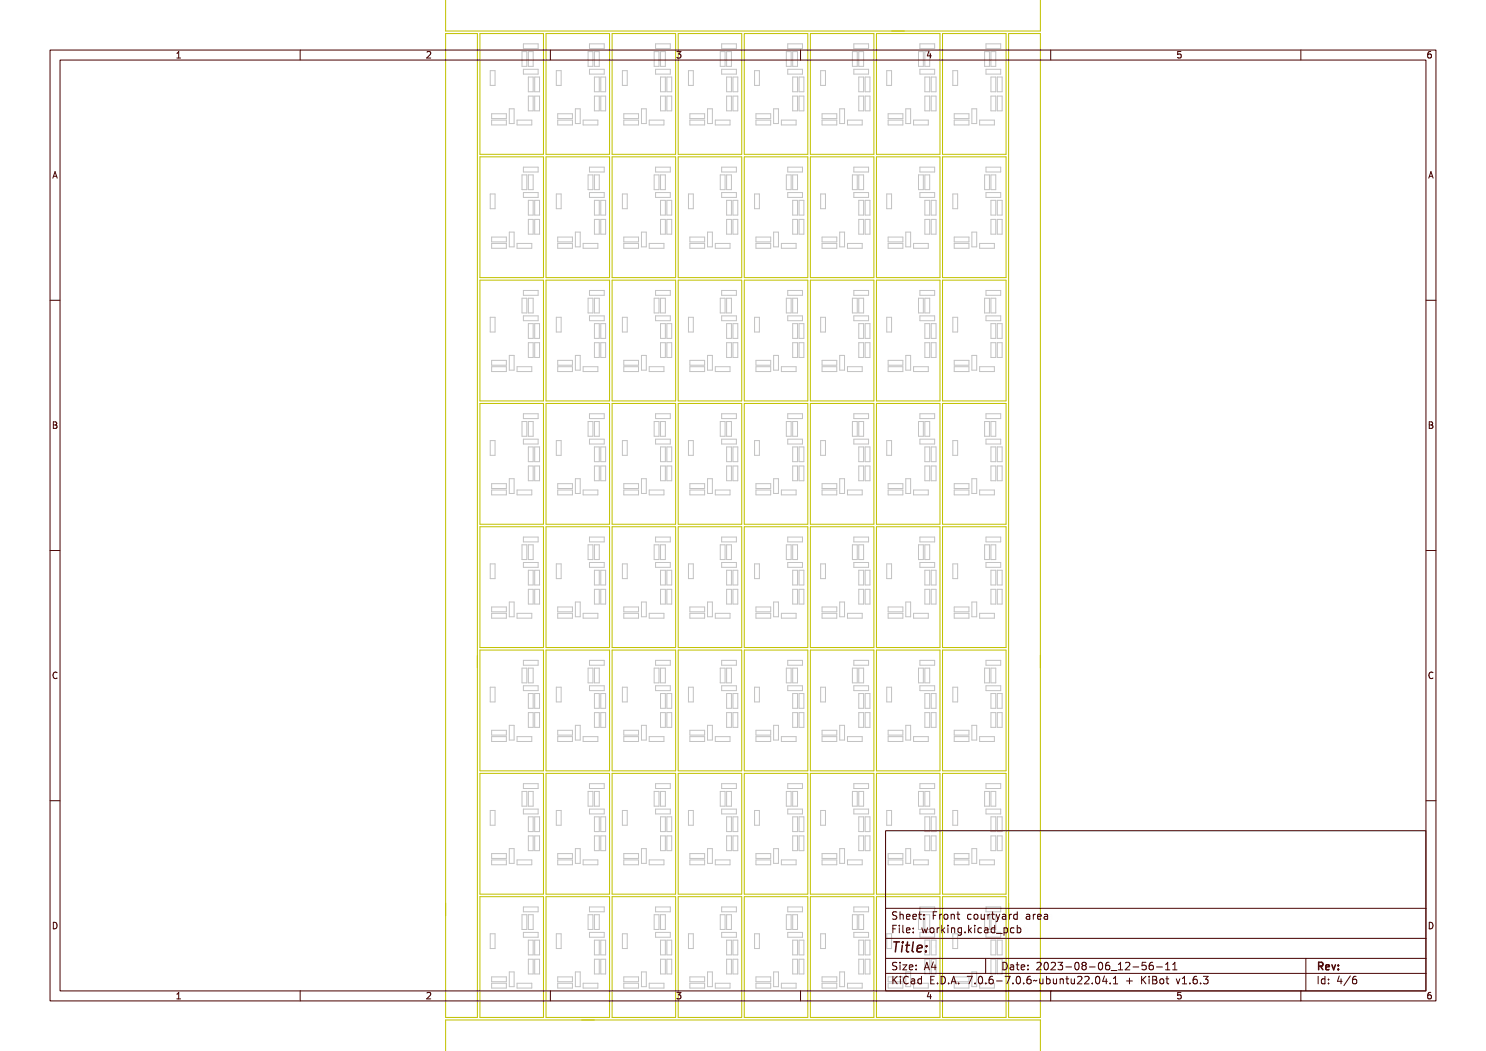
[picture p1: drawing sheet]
<svg xmlns="http://www.w3.org/2000/svg" width="297mm" height="210mm" viewBox="0 0 297 210" stroke-linecap="round" stroke-linejoin="round" font-family="sans-serif">
<defs><g id="words">
<text font-size="2.7" fill="#480000" x="178" y="190.3">Title:</text>
<g font-size="2" fill="#480000">
<text x="178" y="183.7">Sheet: Front courtyard area</text>
<text x="178" y="186.5">File: working.kicad_pcb</text>
<text x="178" y="193.9">Size: A4</text>
<text x="178" y="196.6">KiCad E.D.A. 7.0.6-7.0.6~ubuntu22.04.1 + KiBot v1.6.3</text>
<text x="200" y="193.9">Date: 2023-08-06_12-56-11</text>
<text x="263" y="196.6">Id: 4/6</text>
<text x="263" y="193.9">Rev:</text>
</g>
<g font-size="1.7" fill="#480000">
<text x="35" y="11.7">1</text>
<text x="85" y="11.7">2</text>
<text x="135" y="11.7">3</text>
<text x="185" y="11.7">4</text>
<text x="235" y="11.7">5</text>
<text x="285" y="11.7">6</text>
<text x="10.5" y="35.7">A</text>
<text x="285.5" y="35.7">A</text>
<text x="10.5" y="85.6">B</text>
<text x="285.5" y="85.6">B</text>
<text x="10.5" y="135.7">C</text>
<text x="285.5" y="135.7">C</text>
<text x="10.5" y="185.6">D</text>
<text x="285.5" y="185.6">D</text>
<text x="35" y="199.7">1</text>
<text x="85" y="199.7">2</text>
<text x="135" y="199.7">3</text>
<text x="185" y="199.7">4</text>
<text x="235" y="199.7">5</text>
<text x="285" y="199.7">6</text>
</g>
</g></defs>
<g fill="none" stroke="#c2c2c2" stroke-width=".2">
<path d="M98 14.1h.9v3h-.9zM104.3 10.3h1v3h-1zM104.6 8.8h3v.9h-3zM104.6 13.8h3v1h-3zM105.6 10.3h1v3h-1zM105.6 19.2h1v2.9h-1zM105.6 15.4h1v2.9h-1zM106.9 19.2h.9v2.9h-.9zM106.9 15.4h.9v2.9h-.9zM111.2 14.1h1v3h-1zM117.5 10.3h1v3h-1zM117.8 8.8h3v.9h-3z"/>
<path d="M117.8 13.8h3v1h-3zM118.8 10.3h1v3h-1zM118.8 15.4h1v2.9h-1zM118.8 19.2h1v2.9h-1zM120.1 15.4h.9v2.9h-.9zM120.1 19.2h.9v2.9h-.9zM124.4 14.1h1v3h-1zM130.7 10.3h1v3h-1zM131 8.8h3v.9h-3zM131 13.8h3v1h-3zM132 10.3h1v3h-1zM132 19.2h1v2.9h-1z"/>
<path d="M132 15.4h1v2.9h-1zM133.3 19.2h1v2.9h-1zM133.3 15.4h1v2.9h-1zM137.6 14.1h1v3h-1zM144 10.3h.9v3h-.9zM144.2 8.8h3v.9h-3zM144.2 13.8h3v1h-3zM145.2 10.3h1v3h-1zM145.2 19.2h1v2.9h-1zM145.2 15.4h1v2.9h-1zM146.5 15.4h1v2.9h-1zM146.5 19.2h1v2.9h-1z"/>
<path d="M150.8 14.1h1v3h-1zM157.2 10.3h.9v3h-.9zM157.4 13.8h3v1h-3zM157.4 8.8h3v.9h-3zM158.4 10.3h1v3h-1zM158.4 19.2h1v2.9h-1zM158.4 15.4h1v2.9h-1zM159.7 15.4h1v2.9h-1zM159.7 19.2h1v2.9h-1zM164 14.1h1v3h-1zM170.4 10.3h.9v3h-.9zM170.7 13.8h2.9v1h-2.9z"/>
<path d="M170.7 8.8h2.9v.9h-2.9zM171.6 10.3h1v3h-1zM171.6 19.2h1v2.9h-1zM171.6 15.4h1v2.9h-1zM172.9 19.2h1v2.9h-1zM172.9 15.4h1v2.9h-1zM177.2 14.1h1v3h-1zM183.6 10.3h.9v3h-.9zM183.9 8.8h2.9v.9h-2.9zM183.9 13.8h2.9v1h-2.9zM184.8 10.3v3h1v-3M184.8 15.4h1v2.9h-1z"/>
<path d="M184.8 19.2h1v2.9h-1zM186.1 19.2h1v2.9h-1zM186.1 15.4h1v2.9h-1zM190.4 14.1h1v3h-1zM196.8 10.3h1v3h-1zM197.1 8.8h2.9v.9h-2.9zM197.1 13.8h2.9v1h-2.9zM198.1 10.3h.9v3h-.9zM198.1 19.2h.9v2.9h-.9zM198.1 15.4h.9v2.9h-.9zM199.3 19.2h1v2.9h-1zM199.3 15.4h1v2.9h-1z"/>
<path d="M98 38.8h.9v2.9h-.9zM98.3 22.7h2.9v1h-2.9zM98.3 24h2.9v1h-2.9zM101.8 21.7h1v3h-1zM103.3 24h3v1h-3zM104.3 35h1v2.9h-1zM104.6 33.4h3v1h-3zM104.6 38.5h3v.9h-3zM105.6 35h1v2.9h-1zM111.2 38.8h1v2.9h-1zM111.5 22.7h2.9v1h-2.9zM111.5 24h2.9v1h-2.9z"/>
<path d="M115 21.7h1v3h-1zM116.5 24h3v1h-3zM117.5 35h1v2.9h-1zM117.8 33.4h3v1h-3zM117.8 38.5h3v.9h-3zM118.8 35h1v2.9h-1zM124.4 38.8h1v2.9h-1zM124.7 22.7h2.9v1h-2.9zM124.7 24h2.9v1h-2.9zM128.2 21.7h1v3h-1zM129.8 24h2.9v1h-2.9zM130.7 35h1v2.9h-1z"/>
<path d="M131 33.4h3v1h-3zM131 38.5h3v.9h-3zM132 35h1v2.9h-1zM137.6 38.8h1v2.9h-1zM137.9 22.7h2.9v1h-2.9zM137.9 24h2.9v1h-2.9zM141.4 21.7h1v3h-1zM143 24h2.9v1h-2.9zM144 35h.9v2.9h-.9zM144.2 33.4h3v1h-3zM144.2 38.5h3v.9h-3zM145.2 35h1v2.9h-1z"/>
<path d="M150.8 38.8h1v2.9h-1zM151.1 22.7h2.9v1h-2.9zM151.1 24h2.9v1h-2.9zM154.6 21.7h1v3h-1zM156.2 24h2.9v1h-2.9zM157.2 35h.9v2.9h-.9zM157.4 33.4h3v1h-3zM157.4 38.5h3v.9h-3zM158.4 35h1v2.9h-1zM164 38.8h1v2.9h-1zM164.3 22.7h2.9v1h-2.9zM164.3 24h2.9v1h-2.9z"/>
<path d="M167.8 21.7h1v3h-1zM169.4 24h2.9v1h-2.9zM170.4 35h.9v2.9h-.9zM170.7 33.4h2.9v1h-2.9zM170.7 38.5h2.9v.9h-2.9zM171.6 35h1v2.9h-1zM177.2 38.8h1v2.9h-1zM177.5 22.7h3v1h-3zM177.5 24h3v1h-3zM181 21.7h1v3h-1zM182.6 24h2.9v1h-2.9zM183.6 35h.9v2.9h-.9z"/>
<path d="M183.9 33.4h2.9v1h-2.9zM183.9 38.5h2.9v.9h-2.9zM184.8 35h1v2.9h-1zM190.4 38.8h1v2.9h-1zM190.7 22.7h3v1h-3zM190.7 24h3v1h-3zM194.2 21.7h1v3h-1zM195.8 24h2.9v1h-2.9zM196.8 35h1v2.9h-1zM197.1 33.4h2.9v1h-2.9zM197.1 38.5h2.9v.9h-2.9zM198.1 35h.9v2.9h-.9z"/>
<path d="M98.3 48.6h2.9v1h-2.9zM98.3 47.4h2.9v.9h-2.9zM101.8 46.4h1v2.9h-1zM103.3 48.6h3v1h-3zM104.3 59.6h1v2.9h-1zM104.6 58h3v1h-3zM105.6 40h1v3h-1zM105.6 43.8h1v3h-1zM105.6 59.6h1v2.9h-1zM106.9 40h.9v3h-.9zM106.9 43.8h.9v3h-.9zM111.5 47.4h2.9v.9h-2.9z"/>
<path d="M111.5 48.6h2.9v1h-2.9zM115 46.4h1v2.9h-1zM116.5 48.6h3v1h-3zM117.5 59.6h1v2.9h-1zM117.8 58h3v1h-3zM118.8 40h1v3h-1zM118.8 43.8h1v3h-1zM118.8 59.6h1v2.9h-1zM120.1 40h.9v3h-.9zM120.1 43.8h.9v3h-.9zM124.7 47.4h2.9v.9h-2.9zM124.7 48.6h2.9v1h-2.9z"/>
<path d="M128.2 46.4h1v2.9h-1zM129.8 48.6h2.9v1h-2.9zM130.7 59.6h1v2.9h-1zM131 58h3v1h-3zM132 40h1v3h-1zM132 43.8h1v3h-1zM132 59.6h1v2.9h-1zM133.3 40h1v3h-1zM133.3 43.8h1v3h-1zM137.9 47.4h2.9v.9h-2.9zM137.9 48.6h2.9v1h-2.9zM141.4 46.4h1v2.9h-1z"/>
<path d="M143 48.6h2.9v1h-2.9zM144 59.6h.9v2.9h-.9zM144.2 58h3v1h-3zM145.2 40h1v3h-1zM145.2 43.8h1v3h-1zM145.2 59.6h1v2.9h-1zM146.5 40h1v3h-1zM146.5 43.8h1v3h-1zM151.1 47.4h2.9v.9h-2.9zM151.1 48.6h2.9v1h-2.9zM154.6 46.4h1v2.9h-1zM156.2 48.6h2.9v1h-2.9z"/>
<path d="M157.2 59.6h.9v2.9h-.9zM157.4 58h3v1h-3zM158.4 40h1v3h-1zM158.4 43.8h1v3h-1zM158.4 59.6h1v2.9h-1zM159.7 40h1v3h-1zM159.7 43.8h1v3h-1zM164.3 47.4h2.9v.9h-2.9zM164.3 48.6h2.9v1h-2.9zM167.8 46.4h1v2.9h-1zM169.4 48.6h2.9v1h-2.9zM170.4 59.6h.9v2.9h-.9z"/>
<path d="M170.7 58h2.9v1h-2.9zM171.6 40h1v3h-1zM171.6 43.8h1v3h-1zM171.6 59.6h1v2.9h-1zM172.9 40h1v3h-1zM172.9 43.8h1v3h-1zM177.5 47.4h3v.9h-3zM177.5 48.6h3v1h-3zM181 46.4h1v2.9h-1zM182.6 48.6h2.9v1h-2.9zM183.6 59.6h.9v2.9h-.9zM183.9 58h2.9v1h-2.9z"/>
<path d="M184.8 40h1v3h-1zM184.8 43.8h1v3h-1zM184.8 59.6h1v2.9h-1zM186.1 40h1v3h-1zM186.1 43.8h1v3h-1zM190.7 47.4h3v.9h-3zM190.7 48.6h3v1h-3zM194.2 46.4h1v2.9h-1zM195.8 48.6h2.9v1h-2.9zM196.8 59.6h1v2.9h-1zM197.1 58h2.9v1h-2.9zM198.1 40h.9v3h-.9z"/>
<path d="M198.1 43.8h.9v3h-.9zM198.1 59.6h.9v2.9h-.9zM199.3 40h1v3h-1zM199.3 43.8h1v3h-1zM98 63.4h.9v2.9h-.9zM98.3 73.3h2.9v.9h-2.9zM98.3 72h2.9v1h-2.9zM101.8 71h1v3h-1zM103.3 73.3h3v.9h-3zM104.6 63.1h3v1h-3zM105.6 64.7h1v2.9h-1zM105.6 68.5h1v2.9h-1z"/>
<path d="M106.9 68.5h.9v2.9h-.9zM106.9 64.7h.9v2.9h-.9zM111.2 63.4h1v2.9h-1zM111.5 72h2.9v1h-2.9zM111.5 73.3h2.9v.9h-2.9zM115 71h1v3h-1zM116.5 73.3h3v.9h-3zM117.8 63.1h3v1h-3zM118.8 64.7h1v2.9h-1zM118.8 68.5h1v2.9h-1zM120.1 64.7h.9v2.9h-.9zM120.1 68.5h.9v2.9h-.9z"/>
<path d="M124.4 63.4h1v2.9h-1zM124.7 72h2.9v1h-2.9zM124.7 73.3h2.9v.9h-2.9zM128.2 71h1v3h-1zM129.8 73.3h2.9v.9h-2.9zM131 63.1h3v1h-3zM132 64.7h1v2.9h-1zM132 68.5h1v2.9h-1zM133.3 64.7h1v2.9h-1zM133.3 68.5h1v2.9h-1zM137.6 63.4h1v2.9h-1zM137.9 73.3h2.9v.9h-2.9z"/>
<path d="M137.9 72h2.9v1h-2.9zM141.4 71h1v3h-1zM143 73.3h2.9v.9h-2.9zM144.2 63.1h3v1h-3zM145.2 68.5h1v2.9h-1zM145.2 64.7h1v2.9h-1zM146.5 64.7h1v2.9h-1zM146.5 68.5h1v2.9h-1zM150.8 63.4h1v2.9h-1zM151.1 73.3h2.9v.9h-2.9zM151.1 72h2.9v1h-2.9zM154.6 71h1v3h-1z"/>
<path d="M156.2 73.3h2.9v.9h-2.9zM157.4 63.1h3v1h-3zM158.4 64.7h1v2.9h-1zM158.4 68.5h1v2.9h-1zM159.7 64.7h1v2.9h-1zM159.7 68.5h1v2.9h-1zM164 63.4h1v2.9h-1zM164.3 72h2.9v1h-2.9zM164.3 73.3h2.9v.9h-2.9zM167.8 71h1v3h-1zM169.4 73.3h2.9v.9h-2.9zM170.7 63.1h2.9v1h-2.9z"/>
<path d="M171.6 68.5h1v2.9h-1zM171.6 64.7h1v2.9h-1zM172.9 68.5h1v2.9h-1zM172.9 64.7h1v2.9h-1zM177.2 63.4h1v2.9h-1zM177.5 73.3h3v.9h-3zM177.5 72h3v1h-3zM181 71h1v3h-1zM182.6 73.3h2.9v.9h-2.9zM183.9 63.1h2.9v1h-2.9zM184.8 64.7h1v2.9h-1zM184.8 68.5h1v2.9h-1z"/>
<path d="M186.1 64.7h1v2.9h-1zM186.1 68.5h1v2.9h-1zM190.4 63.4h1v2.9h-1zM190.7 73.3h3v.9h-3zM190.7 72h3v1h-3zM194.2 71h1v3h-1zM195.8 73.3h2.9v.9h-2.9zM197.1 63.1h2.9v1h-2.9zM198.1 64.7h.9v2.9h-.9zM198.1 68.5h.9v2.9h-.9zM199.3 68.5h1v2.9h-1zM199.3 64.7h1v2.9h-1z"/>
<path d="M98 88h.9v3h-.9zM98.3 96.6h2.9v1h-2.9zM98.3 97.9h2.9v1h-2.9zM101.8 95.7h1v2.9h-1zM103.3 97.9h3v1h-3zM104.3 84.2h1v3h-1zM104.6 82.7h3v.9h-3zM104.6 87.8h3v.9h-3zM105.6 84.2h1v3h-1zM105.6 89.3h1v3h-1zM105.6 93.1h1v3h-1zM106.9 93.1h.9v3h-.9z"/>
<path d="M106.9 89.3h.9v3h-.9zM111.2 88h1v3h-1zM111.5 96.6h2.9v1h-2.9zM111.5 97.9h2.9v1h-2.9zM115 95.7h1v2.9h-1zM116.5 97.9h3v1h-3zM117.5 84.2h1v3h-1zM117.8 82.7h3v.9h-3zM117.8 87.8h3v.9h-3zM118.8 84.2h1v3h-1zM118.8 89.3h1v3h-1zM118.8 93.1h1v3h-1z"/>
<path d="M120.1 89.3h.9v3h-.9zM120.1 93.1h.9v3h-.9zM124.4 88h1v3h-1zM124.7 96.6h2.9v1h-2.9zM124.7 97.9h2.9v1h-2.9zM128.2 95.7h1v2.9h-1zM129.8 97.9h2.9v1h-2.9zM130.7 84.2h1v3h-1zM131 82.7h3v.9h-3zM131 87.8h3v.9h-3zM132 84.2h1v3h-1zM132 89.3h1v3h-1z"/>
<path d="M132 93.1h1v3h-1zM133.3 89.3h1v3h-1zM133.3 93.1h1v3h-1zM137.6 88h1v3h-1zM137.9 96.6h2.9v1h-2.9zM137.9 97.9h2.9v1h-2.9zM141.4 95.7h1v2.9h-1zM143 97.9h2.9v1h-2.9zM144 84.2h.9v3h-.9zM144.2 82.7h3v.9h-3zM144.2 87.8h3v.9h-3zM145.2 84.2h1v3h-1z"/>
<path d="M145.2 93.1h1v3h-1zM145.2 89.3h1v3h-1zM146.5 89.3h1v3h-1zM146.5 93.1h1v3h-1zM150.8 88h1v3h-1zM151.1 96.6h2.9v1h-2.9zM151.1 97.9h2.9v1h-2.9zM154.6 95.7h1v2.9h-1zM156.2 97.9h2.9v1h-2.9zM157.2 84.2h.9v3h-.9zM157.4 82.7h3v.9h-3zM157.4 87.8h3v.9h-3z"/>
<path d="M158.4 84.2h1v3h-1zM158.4 89.3h1v3h-1zM158.4 93.1h1v3h-1zM159.7 89.3h1v3h-1zM159.7 93.1h1v3h-1zM164 88h1v3h-1zM164.3 96.6h2.9v1h-2.9zM164.3 97.9h2.9v1h-2.9zM167.8 95.7h1v2.9h-1zM169.4 97.9h2.9v1h-2.9zM170.4 84.2h.9v3h-.9zM170.7 82.7h2.9v.9h-2.9z"/>
<path d="M170.7 87.8h2.9v.9h-2.9zM171.6 84.2h1v3h-1zM171.6 93.1h1v3h-1zM171.6 89.3h1v3h-1zM172.9 93.1h1v3h-1zM172.9 89.3h1v3h-1zM177.2 88h1v3h-1zM177.5 96.6h3v1h-3zM177.5 97.9h3v1h-3zM181 95.7h1v2.9h-1zM182.6 97.9h2.9v1h-2.9zM183.6 84.2h.9v3h-.9z"/>
<path d="M183.9 82.7h2.9v.9h-2.9zM183.9 87.8h2.9v.9h-2.9zM184.8 84.2h1v3h-1zM184.8 89.3h1v3h-1zM184.8 93.1h1v3h-1zM186.1 89.3h1v3h-1zM186.1 93.1h1v3h-1zM190.4 88h1v3h-1zM190.7 96.6h3v1h-3zM190.7 97.9h3v1h-3zM194.2 95.7h1v2.9h-1zM195.8 97.9h2.9v1h-2.9z"/>
<path d="M196.8 84.2h1v3h-1zM197.1 82.7h2.9v.9h-2.9zM197.1 87.8h2.9v.9h-2.9zM198.1 84.2h.9v3h-.9zM198.1 89.3h.9v3h-.9zM198.1 93.1h.9v3h-.9zM199.3 93.1h1v3h-1zM199.3 89.3h1v3h-1zM98 112.7h.9v2.9h-.9zM104.3 108.9h1v2.9h-1zM104.6 107.3h3v1h-3zM104.6 112.4h3v1h-3z"/>
<path d="M105.6 113.9h1v3h-1zM105.6 117.8h1v2.9h-1zM105.6 108.9h1v2.9h-1zM106.9 113.9h.9v3h-.9zM106.9 117.8h.9v2.9h-.9zM111.2 112.7h1v2.9h-1zM117.5 108.9h1v2.9h-1zM117.8 112.4h3v1h-3zM117.8 107.3h3v1h-3zM118.8 108.9h1v2.9h-1zM118.8 113.9h1v3h-1zM118.8 117.8h1v2.9h-1z"/>
<path d="M120.1 113.9h.9v3h-.9zM120.1 117.8h.9v2.9h-.9zM124.4 112.7h1v2.9h-1zM130.7 108.9h1v2.9h-1zM131 107.3h3v1h-3zM131 112.4h3v1h-3zM132 113.9h1v3h-1zM132 108.9h1v2.9h-1zM132 117.8h1v2.9h-1zM133.3 113.9h1v3h-1zM133.3 117.8h1v2.9h-1zM137.6 112.7h1v2.9h-1z"/>
<path d="M144 108.9h.9v2.9h-.9zM144.2 112.4h3v1h-3zM144.2 107.3h3v1h-3zM145.2 113.9h1v3h-1zM145.2 117.8h1v2.9h-1zM145.2 108.9h1v2.9h-1zM146.5 113.9h1v3h-1zM146.5 117.8h1v2.9h-1zM150.8 112.7h1v2.9h-1zM157.2 108.9h.9v2.9h-.9zM157.4 112.4h3v1h-3zM157.4 107.3h3v1h-3z"/>
<path d="M158.4 113.9h1v3h-1zM158.4 117.8h1v2.9h-1zM158.4 108.9h1v2.9h-1zM159.7 113.9h1v3h-1zM159.7 117.8h1v2.9h-1zM164 112.7h1v2.9h-1zM170.4 108.9h.9v2.9h-.9zM170.7 112.4h2.9v1h-2.9zM170.7 107.3h2.9v1h-2.9zM171.6 113.9h1v3h-1zM171.6 117.8h1v2.9h-1zM171.6 108.9h1v2.9h-1z"/>
<path d="M172.9 113.9h1v3h-1zM172.9 117.8h1v2.9h-1zM177.2 112.7h1v2.9h-1zM183.6 108.9h.9v2.9h-.9zM183.9 107.3h2.9v1h-2.9zM183.9 112.4h2.9v1h-2.9zM184.8 113.9h1v3h-1zM184.8 108.9h1v2.9h-1zM184.8 117.8h1v2.9h-1zM186.1 113.9h1v3h-1zM186.1 117.8h1v2.9h-1zM190.4 112.7h1v2.9h-1z"/>
<path d="M196.8 108.9h1v2.9h-1zM197.1 107.3h2.9v1h-2.9zM197.1 112.4h2.9v1h-2.9zM198.1 113.9h.9v3h-.9zM198.1 108.9h.9v2.9h-.9zM198.1 117.8h.9v2.9h-.9zM199.3 113.9h1v3h-1zM199.3 117.8h1v2.9h-1zM98 137.3h.9v3h-.9zM98.3 122.6h2.9v.9h-2.9zM98.3 121.3h2.9v1h-2.9zM101.8 120.3h1v2.9h-1z"/>
<path d="M103.3 122.6h3v.9h-3zM104.3 133.5h1v2.9h-1zM104.6 137h3v1h-3zM104.6 132h3v.9h-3zM105.6 133.5h1v2.9h-1zM105.6 138.6h1v2.9h-1zM106.9 138.6h.9v2.9h-.9zM111.2 137.3h1v3h-1zM111.5 121.3h2.9v1h-2.9zM111.5 122.6h2.9v.9h-2.9zM115 120.3h1v2.9h-1zM116.5 122.6h3v.9h-3z"/>
<path d="M117.5 133.5h1v2.9h-1zM117.8 137h3v1h-3zM117.8 132h3v.9h-3zM118.8 133.5h1v2.9h-1zM118.8 138.6h1v2.9h-1zM120.1 138.6h.9v2.9h-.9zM124.4 137.3h1v3h-1zM124.7 121.3h2.9v1h-2.9zM124.7 122.6h2.9v.9h-2.9zM128.2 120.3h1v2.9h-1zM129.8 122.6h2.9v.9h-2.9zM130.7 133.5h1v2.9h-1z"/>
<path d="M131 137h3v1h-3zM131 132h3v.9h-3zM132 133.5h1v2.9h-1zM132 138.6h1v2.9h-1zM133.3 138.6h1v2.9h-1zM137.6 137.3h1v3h-1zM137.9 122.6h2.9v.9h-2.9zM137.9 121.3h2.9v1h-2.9zM141.4 120.3h1v2.9h-1zM143 122.6h2.9v.9h-2.9zM144 133.5h.9v2.9h-.9zM144.2 137h3v1h-3z"/>
<path d="M144.2 132h3v.9h-3zM145.2 133.5h1v2.9h-1zM145.2 138.6h1v2.9h-1zM146.5 138.6h1v2.9h-1zM150.8 137.3h1v3h-1zM151.1 122.6h2.9v.9h-2.9zM151.1 121.3h2.9v1h-2.9zM154.6 120.3h1v2.9h-1zM156.2 122.6h2.9v.9h-2.9zM157.2 133.5h.9v2.9h-.9zM157.4 137h3v1h-3zM157.4 132h3v.9h-3z"/>
<path d="M158.4 133.5h1v2.9h-1zM158.4 138.6h1v2.9h-1zM159.7 138.6h1v2.9h-1zM164 137.3h1v3h-1zM164.3 122.6h2.9v.9h-2.9zM164.3 121.3h2.9v1h-2.9zM167.8 120.3h1v2.9h-1zM169.4 122.6h2.9v.9h-2.9zM170.4 133.5h.9v2.9h-.9zM170.7 137h2.9v1h-2.9zM170.7 132h2.9v.9h-2.9zM171.6 133.5h1v2.9h-1z"/>
<path d="M171.6 138.6h1v2.9h-1zM172.9 138.6h1v2.9h-1zM177.2 137.3h1v3h-1zM177.5 122.6h3v.9h-3zM177.5 121.3h3v1h-3zM181 120.3h1v2.9h-1zM182.6 122.6h2.9v.9h-2.9zM183.6 133.5h.9v2.9h-.9zM183.9 137h2.9v1h-2.9zM183.9 132h2.9v.9h-2.9zM184.8 133.5h1v2.9h-1zM184.8 138.6h1v2.9h-1z"/>
<path d="M186.1 138.6h1v2.9h-1zM190.4 137.3h1v3h-1zM190.7 122.6h3v.9h-3zM190.7 121.3h3v1h-3zM194.2 120.3h1v2.9h-1zM195.8 122.6h2.9v.9h-2.9zM196.8 133.5h1v2.9h-1zM197.1 137h2.9v1h-2.9zM197.1 132h2.9v.9h-2.9zM198.1 133.5h.9v2.9h-.9zM198.1 138.6h.9v2.9h-.9zM199.3 138.6h1v2.9h-1z"/>
<path d="M98.3 147.2h2.9v1h-2.9zM98.3 145.9h2.9v1h-2.9zM101.8 144.9h1v3h-1zM103.3 147.2h3v1h-3zM104.3 158.1h1v3h-1zM104.6 156.6h3v1h-3zM105.6 158.1h1v3h-1zM105.6 142.4h1v2.9h-1zM106.9 142.4h.9v2.9h-.9zM111.5 145.9h2.9v1h-2.9zM111.5 147.2h2.9v1h-2.9zM115 144.9h1v3h-1z"/>
<path d="M116.5 147.2h3v1h-3zM117.5 158.1h1v3h-1zM117.8 156.6h3v1h-3zM118.8 142.4h1v2.9h-1zM118.8 158.1h1v3h-1zM120.1 142.4h.9v2.9h-.9zM124.7 147.2h2.9v1h-2.9zM124.7 145.9h2.9v1h-2.9zM128.2 144.9h1v3h-1zM129.8 147.2h2.9v1h-2.9zM130.7 158.1h1v3h-1zM131 156.6h3v1h-3z"/>
<path d="M132 142.4h1v2.9h-1zM132 158.1h1v3h-1zM133.3 142.4h1v2.9h-1zM137.9 147.2h2.9v1h-2.9zM137.9 145.9h2.9v1h-2.9zM141.4 144.9h1v3h-1zM143 147.2h2.9v1h-2.9zM144 158.1h.9v3h-.9zM144.2 156.6h3v1h-3zM145.2 158.1h1v3h-1zM145.2 142.4h1v2.9h-1zM146.5 142.4h1v2.9h-1z"/>
<path d="M151.1 147.2h2.9v1h-2.9zM151.1 145.9h2.9v1h-2.9zM154.6 144.9h1v3h-1zM156.2 147.2h2.9v1h-2.9zM157.2 158.1h.9v3h-.9zM157.4 156.6h3v1h-3zM158.4 158.1h1v3h-1zM158.4 142.4h1v2.9h-1zM159.7 142.4h1v2.9h-1zM164.3 147.2h2.9v1h-2.9zM164.3 145.9h2.9v1h-2.9zM167.8 144.9h1v3h-1z"/>
<path d="M169.4 147.2h2.9v1h-2.9zM170.4 158.1h.9v3h-.9zM170.7 156.6h2.9v1h-2.9zM171.6 158.1h1v3h-1zM171.6 142.4h1v2.9h-1zM172.9 142.4h1v2.9h-1zM177.5 147.2h3v1h-3zM177.5 145.9h3v1h-3zM181 144.9h1v3h-1zM182.6 147.2h2.9v1h-2.9zM183.6 158.1h.9v3h-.9zM183.9 156.6h2.9v1h-2.9z"/>
<path d="M184.8 142.4h1v2.9h-1zM184.8 158.1h1v3h-1zM186.1 142.4h1v2.9h-1zM190.7 147.2h3v1h-3zM190.7 145.9h3v1h-3zM194.2 144.9h1v3h-1zM195.8 147.2h2.9v1h-2.9zM196.8 158.1h1v3h-1zM197.1 156.6h2.9v1h-2.9zM198.1 142.4h.9v2.9h-.9zM198.1 158.1h.9v3h-.9zM199.3 142.4h1v2.9h-1z"/>
<path d="M98 162h.9v2.9h-.9zM98.3 170.6h2.9v.9h-2.9zM98.3 171.8h2.9v1h-2.9zM101.8 169.6h1v2.9h-1zM103.3 171.8h3v1h-3zM104.6 161.7h3v.9h-3zM105.6 167h1v3h-1zM105.6 163.2h1v3h-1zM106.9 167h.9v3h-.9zM106.9 163.2h.9v3h-.9zM111.2 162h1v2.9h-1zM111.5 170.6h2.9v.9h-2.9z"/>
<path d="M111.5 171.8h2.9v1h-2.9zM115 169.6h1v2.9h-1zM116.5 171.8h3v1h-3zM117.8 161.7h3v.9h-3zM118.8 163.2h1v3h-1zM118.8 167h1v3h-1zM120.1 163.2h.9v3h-.9zM120.1 167h.9v3h-.9zM124.4 162h1v2.9h-1zM124.7 170.6h2.9v.9h-2.9zM124.7 171.8h2.9v1h-2.9zM128.2 169.6h1v2.9h-1z"/>
<path d="M129.8 171.8h2.9v1h-2.9zM131 161.7h3v.9h-3zM132 163.2h1v3h-1zM132 167h1v3h-1zM133.3 163.2h1v3h-1zM133.3 167h1v3h-1zM137.6 162h1v2.9h-1zM137.9 170.6h2.9v.9h-2.9zM137.9 171.8h2.9v1h-2.9zM141.4 169.6h1v2.9h-1zM143 171.8h2.9v1h-2.9zM144.2 161.7h3v.9h-3z"/>
<path d="M145.2 167h1v3h-1zM145.2 163.2h1v3h-1zM146.5 163.2h1v3h-1zM146.5 167h1v3h-1zM150.8 162h1v2.9h-1zM151.1 170.6h2.9v.9h-2.9zM151.1 171.8h2.9v1h-2.9zM154.6 169.6h1v2.9h-1zM156.2 171.8h2.9v1h-2.9zM157.4 161.7h3v.9h-3zM158.4 163.2h1v3h-1zM158.4 167h1v3h-1z"/>
<path d="M159.7 163.2h1v3h-1zM159.7 167h1v3h-1zM164 162h1v2.9h-1zM164.3 170.6h2.9v.9h-2.9zM164.3 171.8h2.9v1h-2.9zM167.8 169.6h1v2.9h-1zM169.4 171.8h2.9v1h-2.9zM170.7 161.7h2.9v.9h-2.9zM171.6 167h1v3h-1zM171.6 163.2h1v3h-1zM172.9 167h1v3h-1zM172.9 163.2h1v3h-1z"/>
<path d="M177.2 162h1v2.9h-1zM177.5 170.6h3v.9h-3zM177.5 171.8h3v1h-3zM181 169.6h1v2.9h-1zM182.6 171.8h2.9v1h-2.9zM183.9 161.7h2.9v.9h-2.9zM184.8 163.2h1v3h-1zM184.8 167h1v3h-1zM186.1 167h1v3h-1zM186.1 163.2h1v3h-1zM190.4 162h1v2.9h-1zM190.7 170.6h3v.9h-3z"/>
<path d="M190.7 171.8h3v1h-3zM194.2 169.6h1v2.9h-1zM195.8 171.8h2.9v1h-2.9zM197.1 161.7h2.9v.9h-2.9zM198.1 163.2h.9v3h-.9zM198.1 167h.9v3h-.9zM199.3 167h1v3h-1zM199.3 163.2h1v3h-1zM98 186.6h.9v2.9h-.9zM98.3 196.5h2.9v.9h-2.9zM98.3 195.2h2.9v1h-2.9zM101.8 194.2h1v3h-1z"/>
<path d="M103.3 196.5h3v.9h-3zM104.3 182.8h1v2.9h-1zM104.6 186.3h3v1h-3zM104.6 181.2h3v1h-3zM105.6 191.7h1v2.9h-1zM105.6 182.8h1v2.9h-1zM105.6 187.9h1v2.9h-1zM106.9 191.7h.9v2.9h-.9zM106.9 187.9h.9v2.9h-.9zM111.2 186.6h1v2.9h-1zM111.5 195.2h2.9v1h-2.9zM111.5 196.5h2.9v.9h-2.9z"/>
<path d="M115 194.2h1v3h-1zM116.5 196.5h3v.9h-3zM117.5 182.8h1v2.9h-1zM117.8 186.3h3v1h-3zM117.8 181.2h3v1h-3zM118.8 182.8h1v2.9h-1zM118.8 187.9h1v2.9h-1zM118.8 191.7h1v2.9h-1zM120.1 187.9h.9v2.9h-.9zM120.1 191.7h.9v2.9h-.9zM124.4 186.6h1v2.9h-1zM124.7 195.2h2.9v1h-2.9z"/>
<path d="M124.7 196.5h2.9v.9h-2.9zM128.2 194.2h1v3h-1zM129.8 196.5h2.9v.9h-2.9zM130.7 182.8h1v2.9h-1zM131 186.3h3v1h-3zM131 181.2h3v1h-3zM132 191.7h1v2.9h-1zM132 182.8h1v2.9h-1zM132 187.9h1v2.9h-1zM133.3 191.7h1v2.9h-1zM133.3 187.9h1v2.9h-1zM137.6 186.6h1v2.9h-1z"/>
<path d="M137.9 195.2h2.9v1h-2.9zM137.9 196.5h2.9v.9h-2.9zM141.4 194.2h1v3h-1zM143 196.5h2.9v.9h-2.9zM144 182.8h.9v2.9h-.9zM144.2 186.3h3v1h-3zM144.2 181.2h3v1h-3zM145.2 191.7h1v2.9h-1zM145.2 187.9h1v2.9h-1zM145.2 182.8h1v2.9h-1zM146.5 187.9h1v2.9h-1zM146.5 191.7h1v2.9h-1z"/>
<path d="M150.8 186.6h1v2.9h-1zM151.1 195.2h2.9v1h-2.9zM151.1 196.5h2.9v.9h-2.9zM154.6 194.2h1v3h-1zM156.2 196.5h2.9v.9h-2.9zM157.2 182.8h.9v2.9h-.9zM157.4 186.3h3v1h-3zM157.4 181.2h3v1h-3zM158.4 191.7h1v2.9h-1zM158.4 182.8h1v2.9h-1zM158.4 187.9h1v2.9h-1zM159.7 187.9h1v2.9h-1z"/>
<path d="M159.7 191.7h1v2.9h-1zM164 186.6h1v2.9h-1zM164.3 195.2h2.9v1h-2.9zM164.3 196.5h2.9v.9h-2.9zM167.8 194.2h1v3h-1zM169.4 196.5h2.9v.9h-2.9zM170.4 182.8h.9v2.9h-.9zM170.7 186.3h2.9v1h-2.9zM170.7 181.2h2.9v1h-2.9zM171.6 191.7h1v2.9h-1zM171.6 187.9h1v2.9h-1zM171.6 182.8h1v2.9h-1z"/>
<path d="M172.9 191.7h1v2.9h-1zM172.9 187.9h1v2.9h-1zM177.2 189.5v-2.9h1v2.9M177.5 196.5v.9h3v-.9M181 194.2v3M182 194.2v3M182.6 196.5v.9h2.9v-.9M183.6 182.8v2.9M183.9 182.2v-1h2.9v1M184.5 182.8v2.9M184.8 182.8v2.9M184.8 191.7v2.9"/>
<path d="M185.8 182.8v2.9M185.8 191.7v2.9M186.1 191.7v2.9M187.1 191.7v2.9M190.4 186.6v2.9h1v-2.9M190.7 196.5v.9h3v-.9M194.2 197.2v-3h1v3M195.8 196.5v.9h2.9v-.9M196.8 182.8v2.9M197.1 182.2v-1h2.9v1M197.8 182.8v2.9M198.1 194.6v-2.9h.9v2.9"/>
<path d="M198.1 182.8v2.9M198.1 187.9h.9v2.9h-.9zM199 182.8v2.9M199.3 187.9h1v2.9h-1zM200.3 191.7h-1v2.9"/>
</g>
<g fill="none" stroke="#c2c200" stroke-width=".2">
<path d="M89.1 -.1v6.3h118.8v-6.2M89.1 6.7h6.3v196.6h-6.3zM95.9 6.7h12.7v24.1h-12.7zM109.1 6.7h12.7v24.1h-12.7zM122.3 6.7h12.7v24.1h-12.7zM135.5 6.7h12.7v24.1h-12.7zM148.8 6.7h12.7v24.1h-12.7zM162 6.7h12.7v24.1h-12.7zM175.2 6.7h12.7v24.1h-12.7zM188.4 6.7h12.7v24.1h-12.7zM201.6 6.7h6.3v196.6h-6.3zM95.9 31.3h12.7v24.2h-12.7z"/>
<path d="M109.1 31.3h12.7v24.2h-12.7zM122.3 31.3h12.7v24.2h-12.7zM135.5 31.3h12.7v24.2h-12.7zM148.8 31.3h12.7v24.2h-12.7zM162 31.3h12.7v24.2h-12.7zM175.2 31.3h12.7v24.2h-12.7zM188.4 31.3h12.7v24.2h-12.7zM95.9 56h12.7v24.1h-12.7zM109.1 56h12.7v24.1h-12.7zM122.3 56h12.7v24.1h-12.7zM135.5 56h12.7v24.1h-12.7zM148.8 56h12.7v24.1h-12.7z"/>
<path d="M162 56h12.7v24.1h-12.7zM175.2 56h12.7v24.1h-12.7zM188.4 56h12.7v24.1h-12.7zM95.9 80.6h12.7v24.2h-12.7zM109.1 80.6h12.7v24.2h-12.7zM122.3 80.6h12.7v24.2h-12.7zM135.5 80.6h12.7v24.2h-12.7zM148.8 80.6h12.7v24.2h-12.7zM162 80.6h12.7v24.2h-12.7zM175.2 80.6h12.7v24.2h-12.7zM188.4 80.6h12.7v24.2h-12.7zM95.9 105.3h12.7v24.1h-12.7z"/>
<path d="M109.1 105.3h12.7v24.1h-12.7zM122.3 105.3h12.7v24.1h-12.7zM135.5 105.3h12.7v24.1h-12.7zM148.8 105.3h12.7v24.1h-12.7zM162 105.3h12.7v24.1h-12.7zM175.2 105.3h12.7v24.1h-12.7zM188.4 105.3h12.7v24.1h-12.7zM95.9 129.9h12.7v24.1h-12.7zM109.1 129.9h12.7v24.1h-12.7zM122.3 129.9h12.7v24.1h-12.7zM135.5 129.9h12.7v24.1h-12.7zM148.8 129.9h12.7v24.1h-12.7z"/>
<path d="M162 129.9h12.7v24.1h-12.7zM175.2 129.9h12.7v24.1h-12.7zM188.4 129.9h12.7v24.1h-12.7zM95.9 154.5h12.7v24.2h-12.7zM109.1 154.5h12.7v24.2h-12.7zM122.3 154.5h12.7v24.2h-12.7zM135.5 154.5h12.7v24.2h-12.7zM148.8 154.5h12.7v24.2h-12.7zM162 154.5h12.7v24.2h-12.7zM175.2 154.5h12.7v24.2h-12.7zM188.4 154.5h12.7v24.2h-12.7zM95.9 179.2h12.7v24.1h-12.7z"/>
<path d="M109.1 179.2h12.7v24.1h-12.7zM122.3 179.2h12.7v24.1h-12.7zM135.5 179.2h12.7v24.1h-12.7zM148.8 179.2h12.7v24.1h-12.7zM162 179.2h12.7v24.1h-12.7zM175.2 179.2h12.7v24.1h-12.7zM188.4 179.2h12.7v24.1h-12.7zM89.1 210.1v-6.3h118.8v6.3"/>
</g>
<g fill="none" stroke="#480000" stroke-width=".2">
<path d="M10 10h277v190h-277zM12 12h273v186h-273zM60 10v2M110 10v2M160 10v2M210 10v2M260 10v2M10 60h2M285 60h2M10 110h2M285 110h2M10 160h2"/>
<path d="M285 160h2M177 166h108v32h-108zM60 198v2M110 198v2M160 198v2M177 181.5h108M177 187.5h108M177 191.5h108M177 194.5h108M178.1 195.2h.2v.6l.6-.6h.3l-.6 .6 .6 .8h-.2l-.5-.7-.2 .2v.5h-.2zM178.2 185h.9v.2h-.7v.4h.6v.2h-.6v.7h-.2zM178.3 182.4l.5-.1h.2v.2a.31 .31 0 0 0-.5-.1 .31 .31 0 0 0 0 .5 .5 .5 0 0 1 .6 .6 .5 .5 0 0 1-.8 .2l-.1-.2a.34 .34 0 0 0 .4 .1 .34 .34 0 0 0 .1-.5 .47 .47 0 0 1-.5-.2 .47 .47 0 0 1 .1-.5z"/>
<path d="M178.3 192.5l.5-.1h.2v.2a.31 .31 0 0 0-.5-.1 .31 .31 0 0 0 0 .5 .5 .5 0 0 1 .6 .6 .5 .5 0 0 1-.8 .2l-.1-.2a.34 .34 0 0 0 .4 .1 .34 .34 0 0 0 .1-.5 .47 .47 0 0 1-.5-.2 .47 .47 0 0 1 .1-.5zM179.4 182.2h.2v.6a.35 .35 0 0 1 .4-.1 .35 .35 0 0 1 .2 .4v.6h-.2v-.8h-.4v.8h-.2zM179.5 185.4h.4v.9h.4v.2h-.9v-.2h.3v-.8h-.2zM179.5 192.8h.4v.9h.4v.1h-.9v-.1h.3v-.8h-.2zM179.5 195.6h.4v.9h.4v.1h-.9v-.1h.3v-.8h-.2zM179.7 184.9h.2v.3h-.2zM179.7 192.3h.2v.3h-.2zM179.7 195.1h.2v.3h-.2zM180.6 184.9h.4v1.3l.4 .1v.2l-.5-.2v-1.2h-.3zM180.6 192.8h.8l-.6 .9h.6v.1h-.8l.6-.9h-.6zM180.7 182.8l.1-.1a.49 .49 0 0 1 .5 0 .49 .49 0 0 1 .2 .5h-.8a.42 .42 0 0 0 .3 .4 .42 .42 0 0 0 .4-.1 .47 .47 0 0 1-.4 .3 .47 .47 0 0 1-.4-.3zM180.7 195.4a.4 .4 0 0 1 .4-.3 .4 .4 0 0 1 .4 .3 .56 .56 0 0 0-.8 .4 .56 .56 0 0 0 .5 .7l.3-.1a.43 .43 0 0 1-.5 .3 .43 .43 0 0 1-.4-.4v-.6z"/>
<path d="M180.8 182.9l.4-.1 .1 .3h-.6zM181.8 195.6l.3-.1a.43 .43 0 0 1 .5 .5v.6h-.1v-.1a.38 .38 0 0 1-.5 .2 .38 .38 0 0 1-.2-.5 .38 .38 0 0 1 .4-.2h.3a.35 .35 0 0 0-.3-.4 .35 .35 0 0 0-.4 .2zM181.9 182.8l.1-.1a.49 .49 0 0 1 .5 0 .49 .49 0 0 1 .2 .5h-.8a.42 .42 0 0 0 .3 .4 .42 .42 0 0 0 .5-.1 .47 .47 0 0 1-.5 .3 .47 .47 0 0 1-.4-.3zM181.9 185.5l.1-.1a.49 .49 0 0 1 .5 0 .49 .49 0 0 1 .2 .5h-.8a.42 .42 0 0 0 .3 .4 .42 .42 0 0 0 .5-.1 .47 .47 0 0 1-.5 .3 .47 .47 0 0 1-.4-.3zM181.9 192.9l.1-.1a.49 .49 0 0 1 .5 0 .49 .49 0 0 1 .2 .5h-.8a.42 .42 0 0 0 .3 .4 .42 .42 0 0 0 .5-.1 .47 .47 0 0 1-.5 .3 .47 .47 0 0 1-.4-.3zM182 196.2l.5-.1a.31 .31 0 0 1-.2 .4 .31 .31 0 0 1-.4-.1zM182 182.9l.4-.1 .1 .3h-.6zM182 185.6l.4-.1 .1 .3h-.6zM182 193l.4-.1 .1 .3h-.6zM183 195.7l.4-.2 .2 .2v-.6h.2v1.5h-.2v-.1a.42 .42 0 0 1-.5 .1 .42 .42 0 0 1-.2-.5zM183.2 195.8l.1-.1a.4 .4 0 0 1 .3 .4 .4 .4 0 0 1-.3 .4l-.2-.2zM183.2 182.3h.2v.4h.4v.1h-.4v.7l.4 .1v.1h-.4l-.1-.1-.1-.8h-.3v-.1h.3z"/>
<path d="M183.3 185.4h.2v.3h-.2zM183.3 186.2h.2v.3h-.2zM183.3 192.8h.2v.3h-.2zM183.3 193.6h.2v.2h-.2zM184.5 182.7h.2v.3h-.2zM184.5 183.5h.2v.2h-.2zM185.2 185.4h.2l.2 .8 .1-.5h.2l.2 .5 .1-.8h.2l-.2 1.1h-.2l-.2-.7-.2 .7h-.1zM185.4 195.2h.9v.2h-.7v.4h.6v.2h-.6v.5h.7v.1h-.9zM185.7 192.4h.2l.5 1.4h-.2l-.1-.3h-.5l-.1 .3h-.2zM185.8 192.6l.2 .7h-.4zM186.6 182.3h.9v.2h-.7v.4h.6v.2h-.6v.6h-.2zM186.8 185.6l.1-.1a.39 .39 0 0 1 .4 .4 .39 .39 0 0 1-.4 .4l-.1-.2z"/>
<path d="M186.9 196.4h.2v.2h-.2zM187.1 192.4h.2v.9h.2v.2h-.2v.3h-.2v-.3h-.6zM187.1 192.6v.7h-.4zM187.8 195.2a.76 .76 0 0 1 .9 .7 .76 .76 0 0 1-.9 .7zM188 195.4a.57 .57 0 0 1 .5 .5 .57 .57 0 0 1-.5 .6zM188 182.7h.2v.2v-.1a.29 .29 0 0 1 .3-.2 .29 .29 0 0 1 .3 .3 .37 .37 0 0 0-.5-.1 .37 .37 0 0 0-.1 .4v.5h-.2zM188 185.4h.2v.2v-.1a.29 .29 0 0 1 .3-.2 .29 .29 0 0 1 .3 .3 .37 .37 0 0 0-.5-.1 .37 .37 0 0 0-.1 .4v.6h-.2zM189.1 184.9h.1v.9l.5-.4h.2l-.4 .4 .5 .7h-.2l-.4-.6-.2 .1v.5h-.1zM189.2 182.9l.1-.1a.39 .39 0 0 1 .4 .4 .39 .39 0 0 1-.4 .4l-.1-.2zM189.3 196.4h.3v.2h-.3zM190.2 182.7h.2v.1a.35 .35 0 0 1 .4-.1 .35 .35 0 0 1 .3 .4v.6h-.2l-.1-.8h-.3l-.1 .8h-.2zM190.3 185.4h.4v.9h.4v.2h-.9v-.2h.4v-.8h-.3z"/>
<path d="M190.5 195.2h.3l.4 1.4h-.2l-.1-.3h-.5l-.1 .3h-.2zM190.6 184.9h.1v.3h-.1zM190.6 195.4l.2 .7h-.4zM191.4 185.4h.2v.1a.35 .35 0 0 1 .4-.1 .35 .35 0 0 1 .3 .4v.7h-.2l-.1-.9h-.3l-.1 .9h-.2zM191.7 182.3h.1v.4h.4v.1h-.4v.7l.4 .1v.1h-.4l-.1-.1v-.8h-.3v-.1h.3zM191.7 196.4h.3v.2h-.3zM192.7 185.5l.3-.2 .3 .2v-.1h.2v1a.53 .53 0 0 1-.8 .4v-.2a.36 .36 0 0 0 .4 .1 .36 .36 0 0 0 .2-.4l-.1 .1a.53 .53 0 0 1-.7-.3 .53 .53 0 0 1 .2-.6zM192.8 185.6l.1-.1a.39 .39 0 0 1 .4 .4 .39 .39 0 0 1-.4 .4l-.1-.2zM193.8 195.2h.9l-.5 1.4h-.2l.5-1.2h-.7zM194 182.8a.39 .39 0 0 1 .4-.2 .39 .39 0 0 1 .3 .3 .4 .4 0 0 0-.6 0 .4 .4 0 0 0 0 .6 .4 .4 0 0 0 .6 0 .45 .45 0 0 1-.6 .3 .45 .45 0 0 1-.3-.6zM194.1 186.2h.3v.3h-.3zM195.1 184.9h.2v.9l.4-.4h.3l-.5 .4 .5 .7h-.2l-.4-.6-.1 .1v.5h-.2z"/>
<path d="M195.2 182.9l.1-.1a.39 .39 0 0 1 .4 .4 .39 .39 0 0 1-.4 .4l-.1-.2zM195.3 196.4h.3v.2h-.3zM196.2 182.7h.2v.8l.2 .1 .3-.2v-.7h.2v1h-.2v-.1a.35 .35 0 0 1-.4 .2 .35 .35 0 0 1-.3-.5zM196.3 185.4h.5v.9h.3v.2h-.9v-.2h.4v-.8h-.3zM196.3 195.4a.57 .57 0 0 1 .7 0 .57 .57 0 0 1 .1 .8 .5 .5 0 0 1-.6 .5 .5 .5 0 0 1-.3-.8zM196.5 195.4a.61 .61 0 0 1 .4 1l-.1 .1a.61 .61 0 0 1-.4-1zM196.6 184.9h.2v.3h-.2zM197 191.5v3M197.6 185.5a.39 .39 0 0 1 .4-.2 .39 .39 0 0 1 .3 .3 .4 .4 0 0 0-.6 0 .4 .4 0 0 0 0 .6 .4 .4 0 0 0 .6 0 .45 .45 0 0 1-.6 .3 .45 .45 0 0 1-.3-.6zM197.6 182.7h.2v.2v-.1a.29 .29 0 0 1 .4-.2 .29 .29 0 0 1 .2 .3 .37 .37 0 0 0-.4-.1 .37 .37 0 0 0-.2 .4v.5h-.2zM197.7 196.4h.3v.2h-.3zM198.7 185.4l.2-.1a.43 .43 0 0 1 .6 .5v.7h-.2v-.2a.38 .38 0 0 1-.5 .2 .38 .38 0 0 1-.2-.5 .38 .38 0 0 1 .5-.2h.2a.35 .35 0 0 0-.3-.4 .35 .35 0 0 0-.3 .2z"/>
<path d="M198.7 195.4a.38 .38 0 0 1 .4-.3 .38 .38 0 0 1 .3 .3 .43 .43 0 0 0-.5 0 .43 .43 0 0 0-.1 .5 .46 .46 0 0 1 .7 .1 .46 .46 0 0 1-.2 .6 .46 .46 0 0 1-.7-.2zM198.8 186l.5-.1a.31 .31 0 0 1-.1 .4 .31 .31 0 0 1-.4-.1zM198.9 182.3h.2v.4h.4v.1h-.4v.7l.4 .1v.1h-.4l-.2-.1v-.8h-.3v-.1h.3zM199.8 182.7h.1l.4 .8 .3-.8h.2l-.3 .7a.68 .68 0 0 1-.7 .8l.4-.5zM199.9 185.5l.3-.2 .3 .2v-.6h.2v1.6h-.2v-.2a.42 .42 0 0 1-.5 .1 .42 .42 0 0 1-.2-.5zM200 196h.5v.2h-.5zM200 185.6l.1-.1a.39 .39 0 0 1 .4 .4 .39 .39 0 0 1-.4 .4l-.1-.2zM200.1 192.4a.76 .76 0 0 1 1 .7 .76 .76 0 0 1-1 .7zM200.3 192.6a.57 .57 0 0 1 .6 .5 .57 .57 0 0 1-.6 .6zM200.9 186.8l1.2 .1zM201 195.2h.9l-.5 1.4h-.2l.5-1.2h-.7zM201.1 182.7l.2-.1a.43 .43 0 0 1 .6 .5v.6h-.2v-.1a.38 .38 0 0 1-.5 .2 .38 .38 0 0 1-.2-.5 .38 .38 0 0 1 .5-.2h.2a.35 .35 0 0 0-.2-.4 .35 .35 0 0 0-.4 .2z"/>
<path d="M201.2 183.3l.5-.1a.31 .31 0 0 1-.1 .4 .31 .31 0 0 1-.4-.1zM201.4 192.8l.3-.1a.43 .43 0 0 1 .5 .5v.6h-.1v-.1a.38 .38 0 0 1-.5 .2 .38 .38 0 0 1-.2-.5 .38 .38 0 0 1 .4-.2h.3a.35 .35 0 0 0-.3-.4 .35 .35 0 0 0-.4 .2zM201.6 193.4l.5-.1a.31 .31 0 0 1-.2 .4 .31 .31 0 0 1-.4-.1zM202.2 185.4h.2v.1a.53 .53 0 0 1 .8 .3 .53 .53 0 0 1-.6 .7l-.2-.2v.6h-.2zM202.4 182.7h.2v.2l.1-.1a.29 .29 0 0 1 .3-.2 .29 .29 0 0 1 .2 .3 .37 .37 0 0 0-.4-.1 .37 .37 0 0 0-.2 .4v.5h-.2zM202.5 185.6l.1-.1a.4 .4 0 0 1 .4 .4 .4 .4 0 0 1-.4 .4l-.2-.2zM202.5 196.4h.3v.2h-.3zM202.8 192.4h.2v.4h.4v.1h-.4v.7l.4 .1v.1h-.4l-.2-.1v-.8h-.3v-.1h.3zM203.5 182.8l.3-.2 .3 .2v-.6h.2v1.5h-.2v-.1a.42 .42 0 0 1-.5 .1 .42 .42 0 0 1-.2-.5zM203.5 195.4a.57 .57 0 0 1 .8 0 .57 .57 0 0 1 0 .8 .5 .5 0 0 1-.6 .5 .5 .5 0 0 1-.3-.8zM203.6 185.5a.39 .39 0 0 1 .4-.2 .39 .39 0 0 1 .3 .3 .4 .4 0 0 0-.5 0 .4 .4 0 0 0 0 .6 .4 .4 0 0 0 .5 0 .45 .45 0 0 1-.6 .3 .45 .45 0 0 1-.2-.6zM203.6 182.9l.1-.1a.4 .4 0 0 1 .4 .4 .4 .4 0 0 1-.4 .4l-.1-.2z"/>
<path d="M203.7 195.4a.61 .61 0 0 1 .4 1l-.1 .1a.61 .61 0 0 1-.3-1zM203.9 192.9l.1-.1a.49 .49 0 0 1 .5 0 .49 .49 0 0 1 .2 .5h-.8a.42 .42 0 0 0 .3 .4 .42 .42 0 0 0 .5-.1 .47 .47 0 0 1-.5 .3 .47 .47 0 0 1-.4-.3zM204 193l.4-.1 .1 .3h-.6zM204.7 184.9h.1v.6a.53 .53 0 0 1 .8 .3 .53 .53 0 0 1-.6 .7l-.2-.2v.2h-.1zM204.9 185.6l.1-.1a.39 .39 0 0 1 .4 .4 .39 .39 0 0 1-.4 .4l-.1-.2zM204.9 196.4h.3v.2h-.3zM205.3 192.8h.2v.3h-.2zM205.3 193.6h.2v.2h-.2zM205.9 182.7l.3-.1a.43 .43 0 0 1 .5 .5v.6h-.2v-.1a.38 .38 0 0 1-.5 .2 .38 .38 0 0 1-.2-.5 .38 .38 0 0 1 .5-.2h.2a.35 .35 0 0 0-.2-.4 .35 .35 0 0 0-.4 .2zM205.9 195.4a.38 .38 0 0 1 .4-.3 .38 .38 0 0 1 .3 .3 .43 .43 0 0 0-.5 0 .43 .43 0 0 0-.1 .5 .46 .46 0 0 1 .7 .1 .46 .46 0 0 1-.2 .6 .46 .46 0 0 1-.6-.2zM206.1 183.3l.4-.1a.31 .31 0 0 1-.1 .4 .31 .31 0 0 1-.4-.1zM207 196l1-.1a.49 .49 0 0 1-.8 .1l-.2 .2z"/>
<path d="M207.2 182.7h.2v.2l.1-.1a.29 .29 0 0 1 .3-.2 .29 .29 0 0 1 .2 .3 .37 .37 0 0 0-.4-.1 .37 .37 0 0 0-.2 .4v.5h-.2zM207.4 192.5a.53 .53 0 0 1 .8 .1 .53 .53 0 0 1-.3 .7l-.3 .4h.7v.1h-.9l.3-.5a.4 .4 0 0 0 .3-.4 .4 .4 0 0 0-.3-.4l-.3 .2zM208.3 195.6h.1l.1 .8 .2 .1 .2-.2v-.7h.2v1h-.2v-.1a.35 .35 0 0 1-.4 .2 .35 .35 0 0 1-.2-.5zM208.3 182.8l.2-.1a.49 .49 0 0 1 .5 0 .49 .49 0 0 1 .2 .5h-.8a.42 .42 0 0 0 .3 .4 .42 .42 0 0 0 .4-.1 .47 .47 0 0 1-.4 .3 .47 .47 0 0 1-.4-.3zM208.5 182.9l.3-.1 .2 .3h-.6zM208.7 192.6a.57 .57 0 0 1 .7 0 .57 .57 0 0 1 .1 .8 .5 .5 0 0 1-.6 .5 .5 .5 0 0 1-.3-.8zM208.9 192.6a.61 .61 0 0 1 .3 1l-.1 .1a.61 .61 0 0 1-.3-1zM209.5 195.1h.2v.6a.53 .53 0 0 1 .7 .3 .53 .53 0 0 1-.6 .7l-.1-.2v.1h-.2zM209.5 182.7l.3-.1a.43 .43 0 0 1 .5 .5v.6h-.2v-.1a.38 .38 0 0 1-.5 .2 .38 .38 0 0 1-.2-.5 .38 .38 0 0 1 .5-.2h.2a.35 .35 0 0 0-.2-.4 .35 .35 0 0 0-.4 .2zM209.7 183.3l.4-.1a.31 .31 0 0 1-.1 .4 .31 .31 0 0 1-.4-.1zM209.7 195.8l.1-.1a.4 .4 0 0 1 .4 .4 .4 .4 0 0 1-.4 .4l-.1-.2zM209.8 192.5a.53 .53 0 0 1 .8 .1 .53 .53 0 0 1-.3 .7l-.3 .4h.7v.1h-.9l.3-.5a.4 .4 0 0 0 .3-.4 .4 .4 0 0 0-.3-.4l-.3 .2z"/>
<path d="M210 198v2M210.7 195.6h.2v.8l.2 .1 .2-.2v-.7h.2v1h-.2v-.1a.35 .35 0 0 1-.4 .2 .35 .35 0 0 1-.2-.5zM211 192.4a.46 .46 0 0 1 .6 0 .46 .46 0 0 1 .1 .6l-.1 .1a.47 .47 0 0 1 .2 .7 .47 .47 0 0 1-.7 0l-.1-.2a.35 .35 0 0 0 .5 .1 .35 .35 0 0 0 0-.5h-.3v-.2a.29 .29 0 0 0 .4-.1 .29 .29 0 0 0-.1-.4 .29 .29 0 0 0-.4 .1h-.1zM211.9 195.6h.2v.1a.35 .35 0 0 1 .4-.1 .35 .35 0 0 1 .2 .4v.6h-.2v-.8h-.4v.8h-.2zM212.4 193.2h.5v.2h-.5zM213.3 195.2h.2v.4h.4v.1h-.4v.7l.4 .1v.1h-.4l-.2-.1v-.8h-.3v-.1h.3zM213.5 192.6a.57 .57 0 0 1 .7 0 .57 .57 0 0 1 .1 .8 .5 .5 0 0 1-.6 .5 .5 .5 0 0 1-.3-.8zM213.7 192.6a.61 .61 0 0 1 .3 1v.1a.61 .61 0 0 1-.4-1zM214.3 195.6h.2v.8l.2 .1 .2-.2v-.7h.2v1h-.2v-.1a.35 .35 0 0 1-.4 .2 .35 .35 0 0 1-.2-.5zM214.7 192.5a.41 .41 0 0 1 .7-.1 .41 .41 0 0 1-.2 .7 .42 .42 0 0 1 .2 .6 .42 .42 0 0 1-.7 0 .42 .42 0 0 1 .2-.6l-.3-.2zM215.5 195.3a.53 .53 0 0 1 .8 .1 .53 .53 0 0 1-.3 .7l-.3 .4h.6v.1h-.9l.4-.5a.4 .4 0 0 0 .3-.4 .4 .4 0 0 0-.3-.4l-.3 .2zM216 193.2h.5v.2h-.5z"/>
<path d="M216.7 195.3a.53 .53 0 0 1 .8 .1 .53 .53 0 0 1-.3 .7l-.3 .4h.6v.1h-.9l.4-.5a.4 .4 0 0 0 .3-.4 .4 .4 0 0 0-.3-.4l-.3 .2zM217.1 192.6a.57 .57 0 0 1 .7 0 .57 .57 0 0 1 .1 .8 .5 .5 0 0 1-.6 .5 .5 .5 0 0 1-.3-.8zM217.3 192.6a.61 .61 0 0 1 .3 1v.1a.61 .61 0 0 1-.4-1zM218.2 196.4h.2v.2h-.2zM218.3 192.6a.38 .38 0 0 1 .4-.3 .38 .38 0 0 1 .3 .3 .43 .43 0 0 0-.5 0 .43 .43 0 0 0-.1 .5 .46 .46 0 0 1 .6 .1 .46 .46 0 0 1-.1 .6 .46 .46 0 0 1-.7-.2zM219.2 195.4a.57 .57 0 0 1 .7 0 .57 .57 0 0 1 .1 .8 .5 .5 0 0 1-.7 .5 .5 .5 0 0 1-.3-.8zM219.2 194.2l1.3 .1zM219.4 195.4a.61 .61 0 0 1 .3 1l-.1 .1a.61 .61 0 0 1-.3-1zM220.7 192.5l.5-.1v1.3h.3v.1h-.8v-.1h.3v-1.1h-.3zM220.8 195.2h.2v.9h.2v.2h-.2v.3h-.2v-.3h-.6zM220.8 195.4v.7h-.4zM221.8 196.4h.2v.2h-.2z"/>
<path d="M221.8 192.5a.53 .53 0 0 1 .8 .1 .53 .53 0 0 1-.3 .7l-.3 .4h.7v.1h-.9l.3-.5a.4 .4 0 0 0 .4-.4 .4 .4 0 0 0-.4-.4l-.3 .2zM222.8 195.3l.5-.1v1.3h.3v.1h-.8v-.1h.3v-1.1h-.3zM223.2 193.2h.5v.2h-.5zM224.3 192.4h.7v.2h-.6v.3a.53 .53 0 0 1 .7 .7 .53 .53 0 0 1-.9 .2v-.2a.38 .38 0 0 0 .5 .1 .38 .38 0 0 0 .1-.5 .38 .38 0 0 0-.5-.1zM225.4 195.5h.2v.4h.4v.2h-.4v.4h-.2v-.4h-.4v-.2h.4zM225.5 192.6a.38 .38 0 0 1 .4-.3 .38 .38 0 0 1 .3 .3 .43 .43 0 0 0-.5 0 .43 .43 0 0 0-.1 .5 .46 .46 0 0 1 .7 .1 .46 .46 0 0 1-.2 .6 .46 .46 0 0 1-.7-.2zM226.8 193.2h.5v.2h-.5zM227.5 195.2h.2v.6l.6-.6h.2l-.6 .6 .6 .8h-.2l-.5-.7-.1 .2v.5h-.2zM227.9 192.5l.5-.1v1.3h.3v.1h-.8v-.1h.3v-1.1h-.3zM228.8 195.6h.4v.9h.4v.1h-.9v-.1h.4v-.8h-.3zM229.1 195.1h.1v.3h-.1zM229.1 192.5l.5-.1v1.3h.3v.1h-.8v-.1h.3v-1.1h-.3z"/>
<path d="M229.9 195.2h.4a.35 .35 0 0 1 .5 .2 .35 .35 0 0 1-.3 .5 .41 .41 0 0 1 .3 .5 .41 .41 0 0 1-.5 .2h-.4zM230.1 196h.2a.27 .27 0 0 1 .3 .2 .27 .27 0 0 1-.3 .3h-.2zM230.1 195.4h.2a.23 .23 0 0 1 .3 .2 .23 .23 0 0 1-.3 .2h-.2zM231.2 193.2h1.1M231.3 195.8l.1-.1a.39 .39 0 0 1 .4 .4 .39 .39 0 0 1-.4 .4l-.1-.2zM232.6 195.2h.1v.4h.4v.1h-.4l.1 .7 .3 .1v.1h-.3l-.2-.1v-.8h-.3v-.1h.3zM233 193.8h.8M233 192.7l.4-.4v1.5M234.4 193.8h.8M234.4 192.7l.4-.4v1.5M234.6 195.6h.2l.3 .9 .4-.9h.2l-.4 1h-.3zM236 195.3l.5-.1v1.3h.3v.1h-.8v-.1h.3v-1.1h-.3z"/>
<path d="M237.4 196.4h.3v.2h-.3zM238.4 195.4a.38 .38 0 0 1 .4-.3 .38 .38 0 0 1 .3 .3 .43 .43 0 0 0-.5 0 .43 .43 0 0 0-.1 .5 .46 .46 0 0 1 .7 .1 .46 .46 0 0 1-.2 .6 .46 .46 0 0 1-.7-.2zM239.8 196.4h.3v.2h-.3zM240.7 195.2a.46 .46 0 0 1 .6 0 .46 .46 0 0 1 .1 .6l-.1 .1a.47 .47 0 0 1 .2 .7 .47 .47 0 0 1-.7 0l-.1-.2a.35 .35 0 0 0 .5 .1 .35 .35 0 0 0 0-.5l-.3-.1v-.1a.29 .29 0 0 0 .4-.1 .29 .29 0 0 0-.1-.4 .29 .29 0 0 0-.4 .1h-.1zM260 198v2M261 191.5v6.5M263.2 195.2h.8v.2h-.3v1.1h.3v.1h-.8v-.1h.3v-1.1h-.3zM264.4 195.7l.3-.2 .3 .2v-.6h.2v1.5h-.2v-.1a.42 .42 0 0 1-.5 .1 .42 .42 0 0 1-.2-.5zM264.6 195.8l.1-.1a.4 .4 0 0 1 .3 .4 .4 .4 0 0 1-.3 .4l-.2-.2zM265.9 195.6h.2v.3h-.2zM265.9 196.4h.2v.2h-.2zM268.5 195.2h.2v.9h.2v.2h-.2v.3h-.2v-.3h-.6z"/>
<path d="M268.5 195.4v.7h-.4zM269.9 195.2h.2l-.8 1.6h-.2zM270.5 195.4a.38 .38 0 0 1 .4-.3 .38 .38 0 0 1 .3 .3 .43 .43 0 0 0-.5 0 .43 .43 0 0 0-.2 .5 .46 .46 0 0 1 .7 .1 .46 .46 0 0 1-.2 .6 .46 .46 0 0 1-.6-.2z"/>
<circle cx="187" cy="185.9" r=".53"/>
<circle cx="189.4" cy="183.2" r=".53"/>
<circle cx="195.4" cy="183.2" r=".53"/>
<circle cx="196.7" cy="195.9" r=".13"/>
<circle cx="199.1" cy="196.2" r=".32"/>
<circle cx="203.9" cy="195.9" r=".13"/>
<circle cx="206.3" cy="196.2" r=".32"/>
<circle cx="209" cy="193.1" r=".13"/>
<circle cx="213.8" cy="193.1" r=".13"/>
<circle cx="215" cy="193.4" r=".29"/>
<circle cx="215" cy="192.8" r=".25"/>
<circle cx="217.4" cy="193.1" r=".13"/>
<circle cx="218.7" cy="193.4" r=".32"/>
<circle cx="219.5" cy="195.9" r=".13"/>
<circle cx="225.9" cy="193.4" r=".32"/>
<circle cx="231.5" cy="196.1" r=".53"/>
<circle cx="238.8" cy="196.2" r=".32"/>
<circle cx="270.9" cy="196.2" r=".32"/>
</g>
<g fill="none" stroke="#480000" stroke-width=".3">
<path d="M178.1 188.4h1.4v.2h-.6v1.7h-.2v-1.7h-.6zM179.9 188.8h.7v1.3h.4v.2h-1.2v-.2h.5v-1.1h-.4zM180.3 188.3h.3v.3h-.3zM181.8 188.4h.2v.4h.6v.2h-.6v1l.6 .1v.2a.55 .55 0 0 1-.8-.5v-.8h-.4v-.2h.4zM183 188.3h.6l.1 1.6 .1 .2h.4v.2a.54 .54 0 0 1-.8-.5v-1.4h-.4zM184.8 189a.65 .65 0 0 1 .8-.1 .65 .65 0 0 1 .3 .7h-1.1a.56 .56 0 0 0 .4 .5 .56 .56 0 0 0 .6-.1v.2a.81 .81 0 0 1-1.1-.1 .81 .81 0 0 1 .1-1.1zM185 189.1l.4-.1 .2 .4h-.8zM186.7 188.9h.3v.4h-.3zM186.7 189.9h.3v.4h-.3zM263.1 192.4a.73 .73 0 0 1 .9 .2v.3l-.3 .3 .5 .6h-.2l-.3-.4-.2-.2h-.2v.6h-.2zM263.3 192.6h.2a.26 .26 0 0 1 .3 .2 .26 .26 0 0 1-.2 .3h-.3zM264.5 192.9l.1-.1a.49 .49 0 0 1 .5 0 .49 .49 0 0 1 .2 .5h-.8a.42 .42 0 0 0 .3 .4 .42 .42 0 0 0 .4-.1 .47 .47 0 0 1-.4 .3 .47 .47 0 0 1-.4-.3z"/>
<path d="M264.6 193l.3-.1 .2 .3h-.6zM265.5 192.8h.2l.3 .9 .3-.9h.2l-.4 1h-.2zM267.1 192.8h.2v.3h-.2zM267.1 193.6h.2v.2h-.2z"/>
</g>
<use href="#words"/>
</svg>
